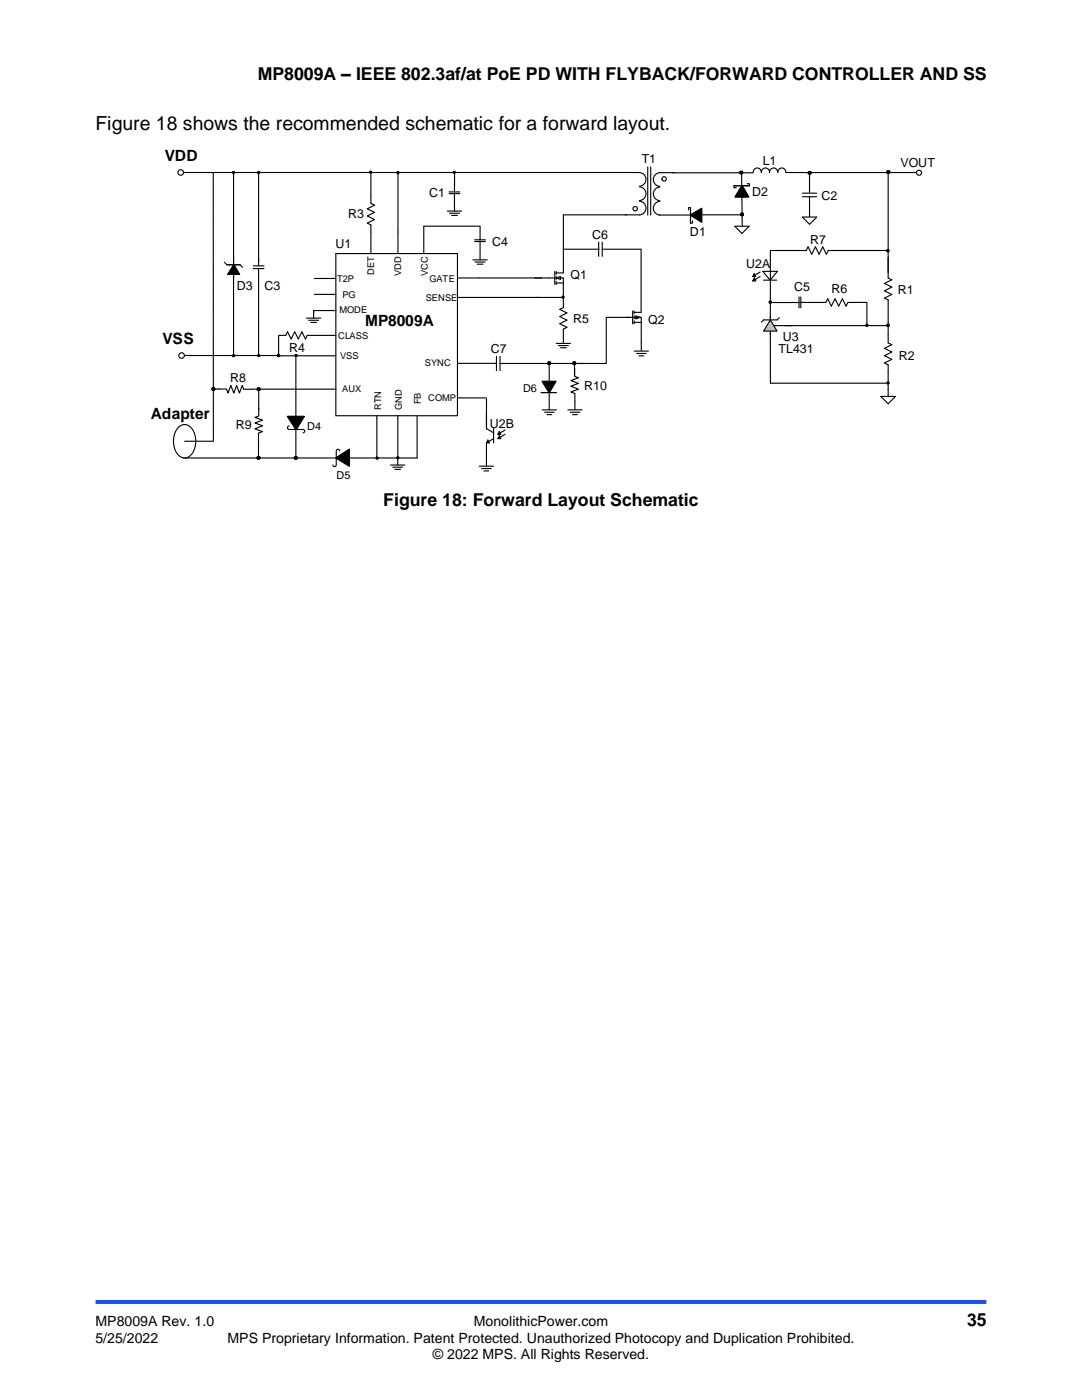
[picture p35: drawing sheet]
<svg xmlns="http://www.w3.org/2000/svg" width="216mm" height="279mm" viewBox="0 0 216 279" stroke-linecap="round" stroke-linejoin="round" font-family="sans-serif">
<defs><g id="words">
<text font-size="3.9" x="19" y="26">Figure 18 shows the recommended schematic for a forward layout.</text>
<g font-size="3.5">
<text x="51.4" y="16">MP8009A – IEEE 802.3af/at PoE PD WITH FLYBACK/FORWARD CONTROLLER AND SS</text>
<text x="76.5" y="101">Figure 18: Forward Layout Schematic</text>
<text x="193" y="264.6">35</text>
</g>
<g font-size="3.1">
<text x="32.9" y="32.1">VDD</text>
<text x="72.9" y="65">MP8009A</text>
<text x="32.4" y="68.7">VSS</text>
<text x="30.1" y="83.6">Adapter</text>
</g>
<g font-size="2.8">
<text x="19" y="264.6">MP8009A Rev. 1.0</text>
<text x="19" y="267.9">5/25/2022</text>
<text x="45.4" y="267.9">MPS Proprietary Information. Patent Protected. Unauthorized Photocopy and Duplication Prohibited.</text>
<text x="94.6" y="264.6">MonolithicPower.com</text>
<text x="86.4" y="271.2">© 2022 MPS. All Rights Reserved.</text>
</g>
<g font-size="2.5">
<text x="128" y="32.5">T1</text>
<text x="152.2" y="32.9">L1</text>
<text x="179.7" y="33.4">VOUT</text>
<text x="85.6" y="39.3">C1</text>
<text x="150.1" y="39.2">D2</text>
<text x="163.9" y="39.9">C2</text>
<text x="69.5" y="43.6">R3</text>
<text x="118.2" y="47.7">C6</text>
<text x="137.7" y="47.1">D1</text>
<text x="66.9" y="49.5">U1</text>
<text x="98.2" y="49.1">C4</text>
<text x="148.9" y="53.6">U2A</text>
<text x="161.7" y="48.7">R7</text>
<text x="47.3" y="57.9">D3</text>
<text x="52.8" y="57.9">C3</text>
<text x="113.8" y="55.6">Q1</text>
<text x="158.4" y="58">C5</text>
<text x="165.9" y="58.6">R6</text>
<text x="179.2" y="58.6">R1</text>
<text x="114.4" y="64.6">R5</text>
<text x="129.4" y="64.6">Q2</text>
<text x="57.7" y="70.2">R4</text>
<text x="97.9" y="70.4">C7</text>
<text x="155.3" y="70.5">TL431</text>
<text x="156.2" y="68">U3</text>
<text x="179.4" y="71.8">R2</text>
<text x="45.9" y="76.3">R8</text>
<text x="116.6" y="77.9">R10</text>
<text x="47.1" y="85.5">R9</text>
<text x="97.7" y="85.4">U2B</text>
</g>
<g font-size="2.2">
<text x="104.4" y="78.2">D6</text>
<text x="61.3" y="85.8">D4</text>
<text x="67.2" y="95.6">D5</text>
</g>
<g font-size="1.9">
<text x="67.2" y="56.3">T2P</text>
<text x="68.3" y="59.4">PG</text>
<text x="74.7" y="54.8" transform="rotate(-90 74.7 54.8)">DET</text>
<text x="80.1" y="55.1" transform="rotate(-90 80.1 55.1)">VDD</text>
<text x="85.4" y="55.1" transform="rotate(-90 85.4 55.1)">VCC</text>
<text x="85.7" y="56.3">GATE</text>
<text x="67.7" y="62.5">MODE</text>
<text x="85" y="60.2">SENSE</text>
<text x="67.5" y="67.6">CLASS</text>
<text x="67.9" y="71.7">VSS</text>
<text x="84.8" y="73.1">SYNC</text>
<text x="68.3" y="78.3">AUX</text>
<text x="76.1" y="81.9" transform="rotate(-90 76.1 81.9)">RTN</text>
<text x="80.2" y="81.8" transform="rotate(-90 80.2 81.8)">GND</text>
<text x="83.9" y="80.7" transform="rotate(-90 83.9 80.7)">FB</text>
<text x="85.4" y="80">COMP</text>
</g>
</g></defs>
<path d="M19 259.8h177.8" fill="none" stroke="#1c4eff" stroke-width=".79" stroke-linecap="butt"/>
<g fill="none" stroke="#000" stroke-width=".22">
<path d="M36.6 34.4h91M46.6 34.4v36.6M51.6 34.3v18.6M74 34.4v6.2l.7 .4-1.4 .7 1.4 .7-1.4 .7 1.4 .7-1.4 .7 .7 .4v5.7M79.4 34.4v16.2M89.6 38.3h2.1M89.6 38.6h2.2M90.7 38.6v2.6M90.7 34.5v3.8M127.6 34.4a1.37 1.37 0 0 1 1.3 1.4 1.37 1.37 0 0 1-1.3 1.4M127.6 37.3a1.37 1.37 0 0 1 1.3 1.4 1.37 1.37 0 0 1-1.3 1.3M129.2 33.3v9.6"/>
<path d="M129.8 33.3v9.6M50.5 53.6h2.2M50.5 53.1h2.2M51.6 53.6v17.4M62.7 55.6h4.3M62.7 58.8h4.3M67 50.6h24.3v32.4h-24.3zM84.6 45.1v5.4M91.3 55.5h4.3M91.3 59.4h20.8M94.7 47.9h2.1M94.7 48.2h2.2"/>
<path d="M95.8 45.2v2.7M106.7 55.5h4M110.7 54.2v2.6M111 54.2v.6M111 54.5h1.4M111 55.2v.6M111 55.5h1.4v5.9l-.7 .3 1.4 .8-1.4 .7 1.4 .7-1.4 .7 1.4 .7-.7 .4v1.4M111 55.5l.8-.3v.6zM111 56.2v.6M111 56.5h1.4M127.2 41.6a.44 .44 0 0 0-.7-.3 .44 .44 0 0 0 0 .7 .44 .44 0 0 0 .6-.2l.1-.2M127.6 40.2a1.37 1.37 0 0 1 1.3 1.3 1.37 1.37 0 0 1-1.3 1.4h-2.9"/>
<path d="M36.8 70.9h1.5M55.6 66.9h1.4l.4-.7 .7 1.4 .7-1.4 .7 1.4 .7-1.4 .7 1.4 .4-.7h5.7M55.6 67v4h-17.9M55.7 71h11.3M62.6 62h4.5M75.2 83v8.4M79.4 83v8.4"/>
</g>
<circle cx="112.3" cy="59.3" r=".22" fill="#000080"/>
<g fill="none" stroke="#000" stroke-width=".22">
<path d="M89.3 42.1h2.8M89.7 42.6h2M90.1 43h1.2M90.7 40.7v1.4M95.6 55.5h12.5M112.4 42.9v11.5M111 68.5h2.8M111.4 69h2M111.8 69.4h1.2M112.4 67.1v1.4M77.9 92.8h2.9M78.4 93.2h2"/>
<path d="M78.8 93.7h1.1M79.4 91.4v1.4"/>
<circle cx="112.3" cy="59.3" r=".22"/>
</g>
<circle cx="36.1" cy="34.4" r=".56" fill="#fff"/>
<circle cx="36.1" cy="34.4" r=".56" fill="none" stroke="#000" stroke-width=".22"/>
<circle cx="36.2" cy="71" r=".56" fill="#fff"/>
<circle cx="36.2" cy="71" r=".56" fill="none" stroke="#000" stroke-width=".22"/>
<circle cx="79.4" cy="91.4" r=".22" fill="#000080"/>
<g fill="none" stroke="#000" stroke-width=".22">
<path d="M42.6 34.5v53.6h-5.8M44.8 52.3l.5 .5M45.3 52.8h2.6M46.6 52.8l1.2 2h-2.4zM46.7 52.8l1.1 2h-2.3zM47.9 52.8l.5 .6M94.4 51.9h2.8M94.8 52.3h2M95.2 52.7h1.2M95.8 48.3v3.5M112.4 42.9h12.6M42.6 77.6h1.1"/>
<path d="M43.7 77.6h1.5M45.2 77.7l.3 .7 .6-1.5 .6 1.5 .5-1.5 .6 1.5 .5-1.5 .3 .8M51.6 77.7v5.3M59 71v20.6M67 77.7h-18.3M35.4 85.5a1.77 1.77 0 0 1 1.8-.8 1.77 1.77 0 0 1 1.4 1.3 4.3 4.3 0 0 1-.8 5.1 1.79 1.79 0 0 1-2.7-1 4.6 4.6 0 0 1 .3-4.6zM36.6 91.4h46.6M51.6 86.5v4.9M51.6 83l-.7 .3 1.5 .6-1.5 .5 1.5 .6-1.5 .6 1.5 .5-.8 .3M57.3 83.1h3.3l-1.6 2.6zM57.4 83.1h3.3l-1.6 2.6zM57.7 85l-.3 .3 .2 .4h2.9l.3 .3-.3 .4"/>
<path d="M67.1 91.3l2.6-1.7v3.4zM67.1 91.4l2.6-1.7v3.4zM67.8 90l-.3-.3-.4 .2v2.9l-.3 .3-.4-.3M83.2 83.1v8.3"/>
<circle cx="46.6" cy="34.4" r=".22"/>
<circle cx="51.6" cy="34.4" r=".22"/>
<circle cx="73.9" cy="34.4" r=".22"/>
<circle cx="79.4" cy="34.5" r=".22"/>
<circle cx="90.6" cy="34.4" r=".22"/>
<circle cx="42.6" cy="77.6" r=".28"/>
<circle cx="46.6" cy="71" r=".22"/>
<circle cx="51.6" cy="77.7" r=".28"/>
<circle cx="51.6" cy="71" r=".22"/>
<circle cx="55.5" cy="70.9" r=".22"/>
<circle cx="55.6" cy="71" r=".22"/>
<circle cx="51.6" cy="91.4" r=".28"/>
<circle cx="59" cy="91.4" r=".28"/>
<circle cx="79.4" cy="91.4" r=".22"/>
</g>
<g fill="#000">
<path d="M46.6 52.8l1.2 2h-2.4zM57.3 83.1h3.3l-1.6 2.6zM67.1 91.3l2.6-1.7v3.4z"/>
<circle cx="46.6" cy="34.4" r=".22"/>
<circle cx="51.6" cy="34.4" r=".22"/>
<circle cx="73.9" cy="34.4" r=".22"/>
<circle cx="79.4" cy="34.5" r=".22"/>
<circle cx="90.6" cy="34.4" r=".22"/>
<circle cx="42.6" cy="77.6" r=".28"/>
<circle cx="46.6" cy="71" r=".22"/>
<circle cx="51.6" cy="77.7" r=".28"/>
<circle cx="51.6" cy="71" r=".22"/>
<circle cx="55.5" cy="70.9" r=".22"/>
<circle cx="55.6" cy="71" r=".22"/>
<circle cx="51.6" cy="91.4" r=".28"/>
<circle cx="59" cy="91.4" r=".28"/>
</g>
<circle cx="75.2" cy="91.4" r=".22" fill="#000080"/>
<circle cx="75.2" cy="91.4" r=".22" fill="none" stroke="#000" stroke-width=".22"/>
<circle cx="59.1" cy="71" r=".22" fill="#000080"/>
<g fill="none" stroke="#000" stroke-width=".22">
<path d="M150.3 34.4a.82 .82 0 0 1 .8-.9 .82 .82 0 0 1 .8 .9 .82 .82 0 0 1 .8-.9 .82 .82 0 0 1 .9 .9 .82 .82 0 0 1 .8-.9 .82 .82 0 0 1 .8 .9 .81 .81 0 0 1 .8-.9 .81 .81 0 0 1 .8 .9M156.8 34.4h26.1M160.1 38.5h2.8M160.1 39.3h2.8M161.5 34.4v4M161.5 39.3v4M84.6 45.1h11.2M112.4 49.7h7.1M119.5 48.3v2.9M120.2 48.3v2.9M120.2 49.7h7.7M127.9 49.7v12.6"/>
<path d="M131.5 42.9h6.1M146.6 45.1h2.9M146.6 45.2l1.4 1.4 1.5-1.4M159.4 59.2v2.2M159.8 59.3v2.2M160.1 43.3h2.8M160.1 43.3l1.4 1.4 1.5-1.4M91.2 79.4h5.8M91.4 72.5h7.6M97.1 79.5v6.1M99.1 71.1v2.9M99.8 72.5h16.8"/>
<path d="M99.8 71.1v2.9M108 78.3h3M108.1 76.1h2.8l-1.4 2.2zM108.2 76.1h2.7l-1.3 2.2zM109.6 72.8v9M114.6 72.6v2.3M114.7 73.6v1.5M114.7 75.1l.7 .3-1.5 .6 1.5 .5-1.5 .6 1.5 .6-1.5 .5 .8 .3M114.7 78.6v3.1M121 63.3h5.2M121 63.4v9.1h-5.4M126.2 62.1v2.5"/>
<path d="M126.5 62.1v.5M126.5 62.3h1.5M126.5 63.1v.5M126.5 63.3h1.5v6.6M126.5 64.1v.5M126.5 64.3h1.5M126.6 70.1h2.8M126.9 63.1l.8 .2-.8 .3zM127 70.5h1.9M127.5 71h.9M153.7 60.4v3.1M153.7 66.1v1.8"/>
<path d="M155 63.8h-2.6l-.5 .5M156.6 65h1.5M159.8 60.4h5l.4-.8 .7 1.5 .7-1.5 .7 1.5 .8-1.5 .7 1.5 .4-.7h1.4M177.2 74.3v3.3M95.6 93h2.9M96.1 93.5h1.9M96.6 94h.9M97.1 85.5l1.4 .9M97.1 88.5v4.5M97.3 87.8l.3 .6h-.5zM98.5 85.5v2.9M98.5 87.5l-1.4 .9"/>
<path d="M99.6 86.1l.3 .6h-.6zM99.6 87l.3 .5h-.6zM100.8 85.8l-1.5 .9M100.8 86.7l-1.5 .8M108.2 81.8h2.8M108.7 82.3h1.9M109.1 82.7h1M113.3 81.8h2.8M113.8 82.3h1.9M114.3 82.7h.9"/>
<circle cx="147.9" cy="34.5" r=".28"/>
<circle cx="161.5" cy="34.5" r=".29"/>
<circle cx="183.4" cy="34.5" r=".52"/>
<circle cx="59.1" cy="71" r=".22"/>
<circle cx="109.6" cy="72.5" r=".28"/>
<circle cx="114.6" cy="72.5" r=".28"/>
</g>
<g fill="#000">
<path d="M108.1 76.1h2.8l-1.4 2.2z"/>
<circle cx="147.9" cy="34.5" r=".28"/>
<circle cx="161.5" cy="34.5" r=".29"/>
<circle cx="109.6" cy="72.5" r=".28"/>
<circle cx="114.6" cy="72.5" r=".28"/>
</g>
<path d="M153.7 63.8l1.3 2.3h-2.6z" fill="#c0c0c0"/>
<g fill="none" stroke="#000" stroke-width=".22">
<path d="M131.7 37.3a1.37 1.37 0 0 0-1.3 1.4 1.37 1.37 0 0 0 1.3 1.4M148 34.3l.1 10.8M148 37.1l1.3 2.2h-2.7zM148.1 37.1l1.3 2.2h-2.7zM149.1 36.7h.4v.4M149.5 37.1h-3v.4h.4M150.3 34.5h-18.6a1.37 1.37 0 0 0-1.3 1.3 1.37 1.37 0 0 0 1.3 1.4M177.2 34.3v21.2l.8 .3-1.5 .8 1.5 .7-1.5 .7 1.5 .8-1.5 .7 .7 .4M131.7 40.2a1.37 1.37 0 0 0-1.3 1.3 1.37 1.37 0 0 0 1.3 1.4M137.4 41.9v-.5l.4 .1v3h.4v-.4M137.8 42.9l2.2-1.3v2.7zM137.8 43l2.2-1.4v2.8z"/>
<path d="M139.6 42.9h8.5M150.5 54.6l.3 .6h-.6zM150.5 55.5l.3 .6h-.6zM151.7 54.3l-1.5 .9M151.7 55.2l-1.5 .9M152.2 54.2h2.9l-1.4 1.7zM152.4 55.9h2.6M153.7 50h7.1M153.7 50v10.5M160.9 50l.3-.7 .8 1.4 .7-1.4 .7 1.4 .8-1.4 .7 1.4 .4-.7h11.8M177.2 59.8v5.4M61.2 63.5h2.8"/>
<path d="M61.6 63.9h2M62 64.3h1.2M62.6 62v1.5M153.7 60.4h5.7M153.7 63.2v.6M153.7 63.8l1.3 2.3h-2.6zM153.7 67.9v8.6h23.6M154.5 65h22.7v3.4l.8 .4-1.5 .7 1.5 .8-1.5 .7 1.5 .7-1.5 .8 .7 .3v1.5M155.5 63.4l-.5 .4M170.6 60.4h2.4v4.6M175.8 79.1h2.9l-1.5 1.5zM177.2 77.6v1.5"/>
<circle cx="132.5" cy="35.7" r=".44"/>
<circle cx="177.2" cy="34.3" r=".28"/>
<circle cx="148.1" cy="42.8" r=".28"/>
<circle cx="177.2" cy="50" r=".23"/>
<circle cx="153.7" cy="60.3" r=".23"/>
<circle cx="173" cy="64.9" r=".23"/>
<circle cx="177.2" cy="64.9" r=".23"/>
<circle cx="177.2" cy="76.4" r=".23"/>
</g>
<g fill="#000">
<path d="M148 37.1l1.3 2.2h-2.7zM137.8 43l2.2-1.4v2.8z"/>
<circle cx="177.2" cy="34.3" r=".28"/>
<circle cx="148.1" cy="42.8" r=".28"/>
<circle cx="177.2" cy="50" r=".23"/>
<circle cx="153.7" cy="60.3" r=".23"/>
<circle cx="173" cy="64.9" r=".23"/>
<circle cx="177.2" cy="64.9" r=".23"/>
<circle cx="177.2" cy="76.4" r=".23"/>
</g>
<use href="#words"/>
</svg>
